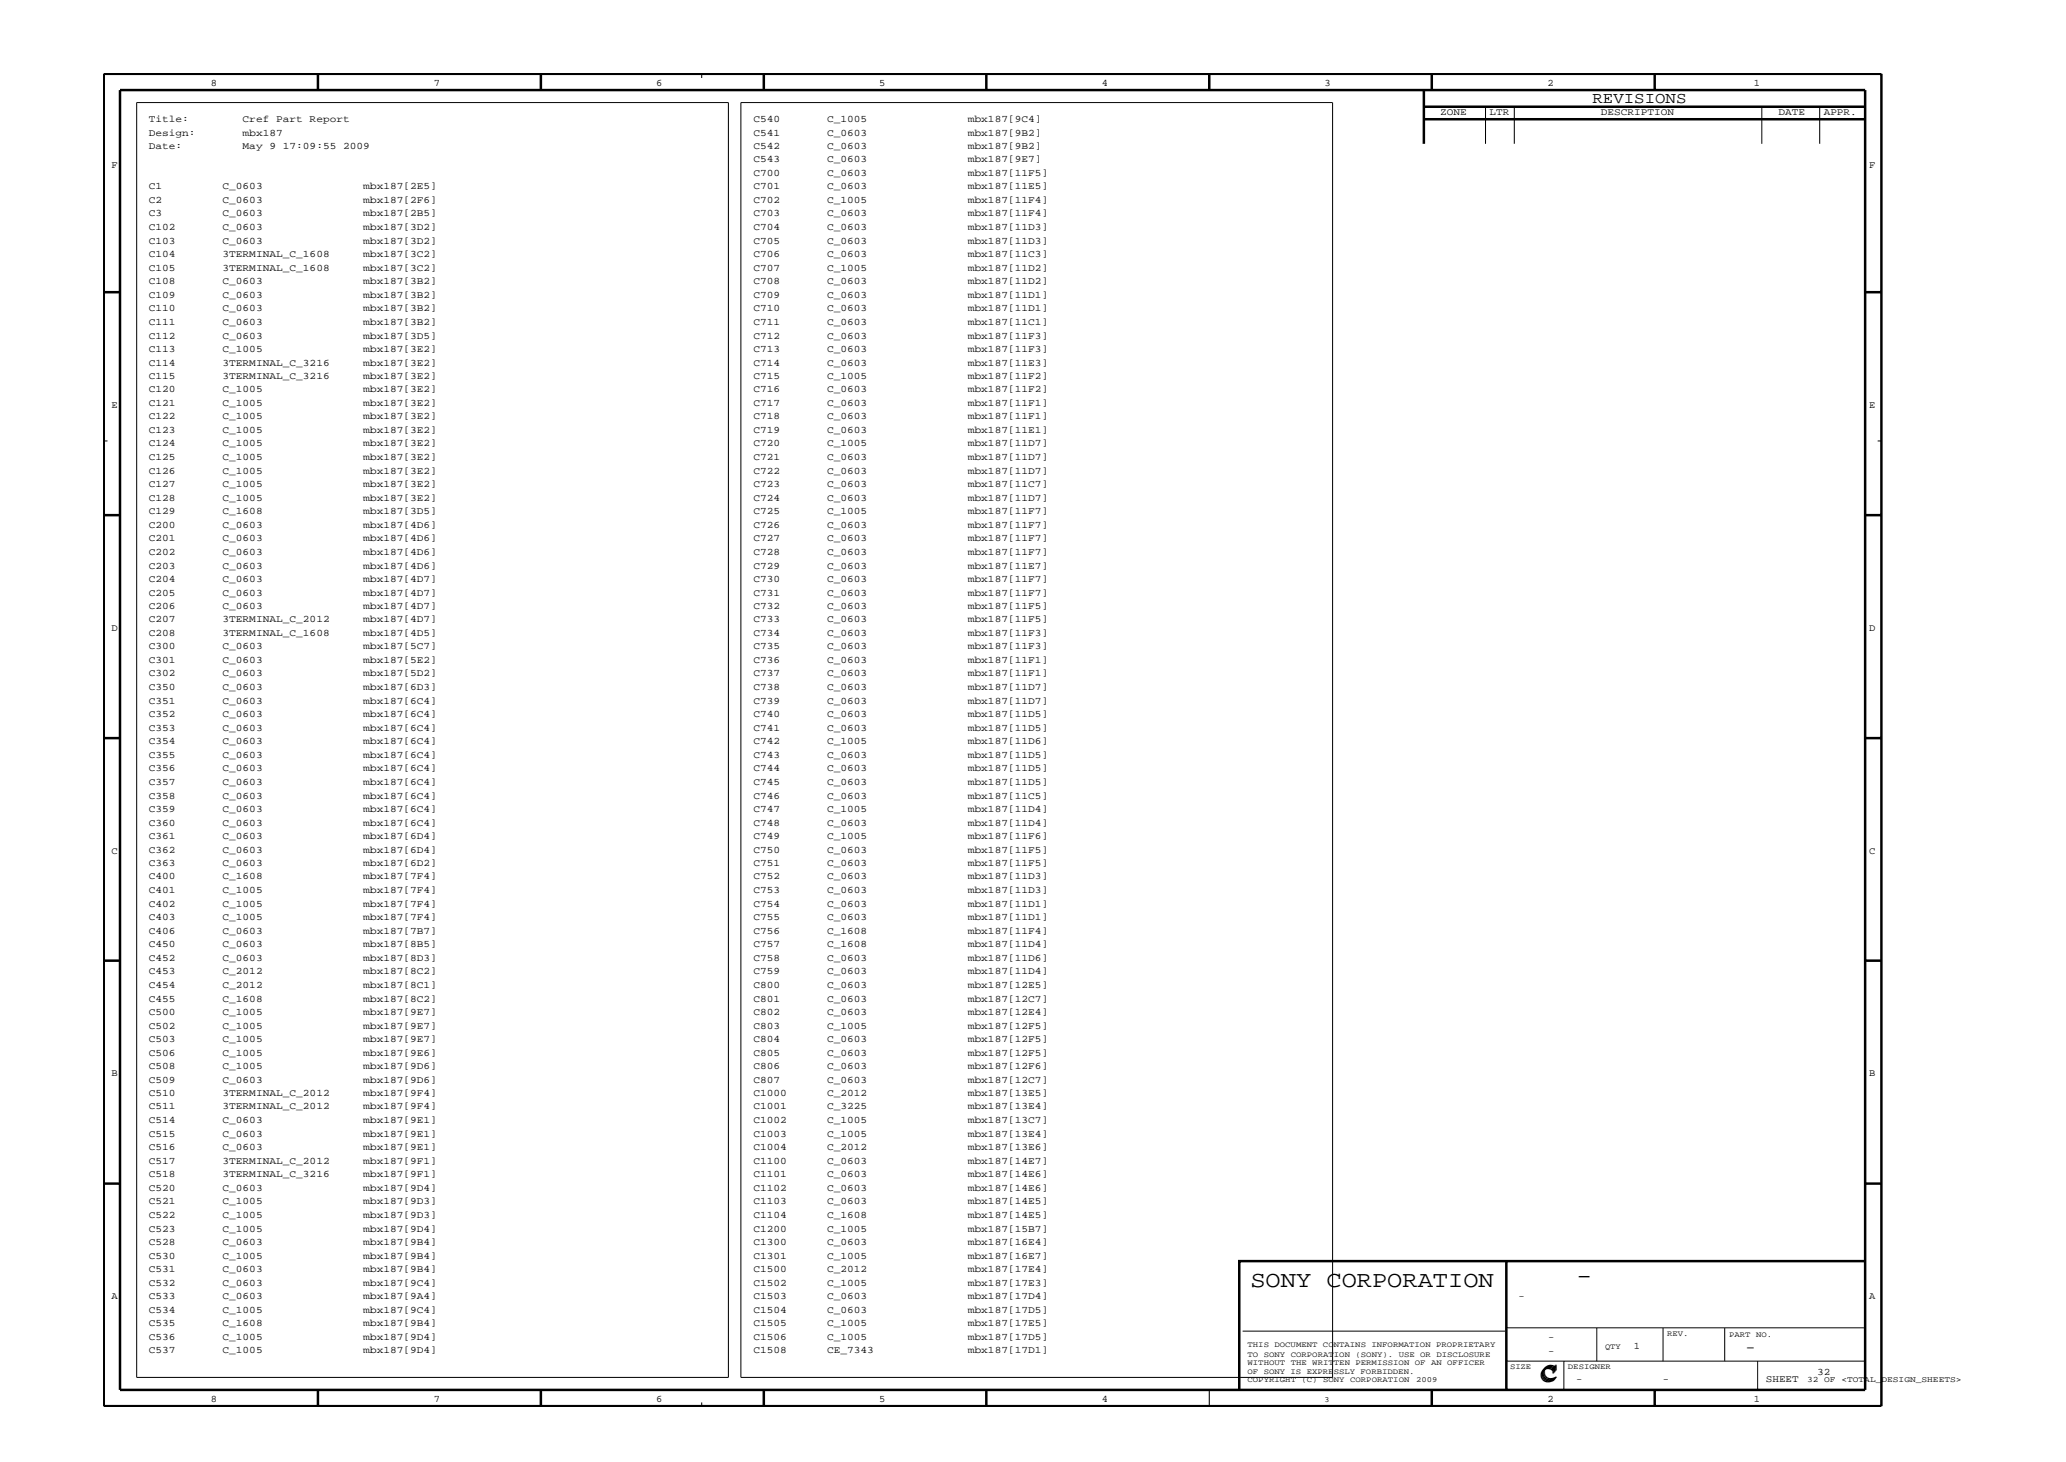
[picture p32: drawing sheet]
<svg xmlns="http://www.w3.org/2000/svg" width="420mm" height="297mm" viewBox="0 0 420 297" stroke-linecap="round" stroke-linejoin="round" font-family="sans-serif">
<defs><g id="words">
<g font-size="5">
<text x="320.3" y="260.6">-</text>
<text x="313" y="280.6">C</text>
<text x="313.4" y="280.3">C</text>
</g>
<text font-size="4.7" x="254.1" y="261.4">SONY CORPORATION</text>
<g font-size="3.2">
<text x="323.6" y="20.9">REVISIONS</text>
<text x="354.7" y="274.6">-</text>
</g>
<g font-size="2">
<text x="42.8" y="17.5">8</text>
<text x="88.1" y="17.5">7</text>
<text x="133.3" y="17.5">6</text>
<text x="178.6" y="17.5">5</text>
<text x="223.9" y="17.5">4</text>
<text x="269.2" y="17.5">3</text>
<text x="314.5" y="17.5">2</text>
<text x="356.4" y="17.5">1</text>
<text x="292.6" y="23.4">ZONE</text>
<text x="302.7" y="23.4">LTR</text>
<text x="325.3" y="23.4">DESCRIPTION</text>
<text x="361.4" y="23.4">DATE</text>
<text x="370.6" y="23.4">APPR.</text>
<text x="30.2" y="24.8">Title:</text>
<text x="30.2" y="27.5">Design:</text>
<text x="49.3" y="24.8">Cref Part Report</text>
<text x="49.3" y="27.5">mbx187</text>
<text x="153.1" y="24.8">C540</text>
<text x="153.1" y="27.5">C541</text>
<text x="168.1" y="24.8">C_1005</text>
<text x="168.1" y="27.5">C_0603</text>
<text x="196.7" y="24.8">mbx187[9C4]</text>
<text x="196.7" y="27.5">mbx187[9B2]</text>
<text x="22.7" y="34.2">F</text>
<text x="30.2" y="30.3">Date:</text>
<text x="49.3" y="30.3">May 9 17:09:55 2009</text>
<text x="153.1" y="30.3">C542</text>
<text x="153.1" y="33">C543</text>
<text x="153.1" y="35.8">C700</text>
<text x="168.1" y="30.3">C_0603</text>
<text x="168.1" y="33">C_0603</text>
<text x="168.1" y="35.8">C_0603</text>
<text x="196.7" y="30.3">mbx187[9B2]</text>
<text x="196.7" y="33">mbx187[9E7]</text>
<text x="196.7" y="35.8">mbx187[11F5]</text>
<text x="379.8" y="34.2">F</text>
<text x="30.2" y="38.5">C1</text>
<text x="30.2" y="41.3">C2</text>
<text x="45.2" y="38.5">C_0603</text>
<text x="45.2" y="41.3">C_0603</text>
<text x="73.8" y="38.5">mbx187[2E5]</text>
<text x="73.8" y="41.3">mbx187[2F6]</text>
<text x="153.1" y="38.5">C701</text>
<text x="153.1" y="41.3">C702</text>
<text x="168.1" y="38.5">C_0603</text>
<text x="168.1" y="41.3">C_1005</text>
<text x="196.7" y="38.5">mbx187[11E5]</text>
<text x="196.7" y="41.3">mbx187[11F4]</text>
<text x="30.2" y="44">C3</text>
<text x="30.2" y="46.8">C102</text>
<text x="45.2" y="44">C_0603</text>
<text x="45.2" y="46.8">C_0603</text>
<text x="73.8" y="44">mbx187[2B5]</text>
<text x="73.8" y="46.8">mbx187[3D2]</text>
<text x="153.1" y="44">C703</text>
<text x="153.1" y="46.8">C704</text>
<text x="168.1" y="44">C_0603</text>
<text x="168.1" y="46.8">C_0603</text>
<text x="196.7" y="44">mbx187[11F4]</text>
<text x="196.7" y="46.8">mbx187[11D3]</text>
<text x="30.2" y="49.5">C103</text>
<text x="30.2" y="52.3">C104</text>
<text x="45.2" y="49.5">C_0603</text>
<text x="45.2" y="52.3">3TERMINAL_C_1608</text>
<text x="73.8" y="49.5">mbx187[3D2]</text>
<text x="73.8" y="52.3">mbx187[3C2]</text>
<text x="153.1" y="49.5">C705</text>
<text x="153.1" y="52.3">C706</text>
<text x="168.1" y="49.5">C_0603</text>
<text x="168.1" y="52.3">C_0603</text>
<text x="196.7" y="49.5">mbx187[11D3]</text>
<text x="196.7" y="52.3">mbx187[11C3]</text>
<text x="30.2" y="55">C105</text>
<text x="30.2" y="57.8">C108</text>
<text x="45.2" y="55">3TERMINAL_C_1608</text>
<text x="45.2" y="57.8">C_0603</text>
<text x="73.8" y="55">mbx187[3C2]</text>
<text x="73.8" y="57.8">mbx187[3B2]</text>
<text x="153.1" y="55">C707</text>
<text x="153.1" y="57.8">C708</text>
<text x="168.1" y="55">C_1005</text>
<text x="168.1" y="57.8">C_0603</text>
<text x="196.7" y="55">mbx187[11D2]</text>
<text x="196.7" y="57.8">mbx187[11D2]</text>
<text x="30.2" y="60.5">C109</text>
<text x="30.2" y="63.3">C110</text>
<text x="30.2" y="66">C111</text>
<text x="45.2" y="60.5">C_0603</text>
<text x="45.2" y="63.3">C_0603</text>
<text x="45.2" y="66">C_0603</text>
<text x="73.8" y="60.5">mbx187[3B2]</text>
<text x="73.8" y="63.3">mbx187[3B2]</text>
<text x="73.8" y="66">mbx187[3B2]</text>
<text x="153.1" y="60.5">C709</text>
<text x="153.1" y="63.3">C710</text>
<text x="153.1" y="66">C711</text>
<text x="168.1" y="60.5">C_0603</text>
<text x="168.1" y="63.3">C_0603</text>
<text x="168.1" y="66">C_0603</text>
<text x="196.7" y="60.5">mbx187[11D1]</text>
<text x="196.7" y="63.3">mbx187[11D1]</text>
<text x="196.7" y="66">mbx187[11C1]</text>
<text x="30.2" y="68.8">C112</text>
<text x="30.2" y="71.5">C113</text>
<text x="45.2" y="68.8">C_0603</text>
<text x="45.2" y="71.5">C_1005</text>
<text x="73.8" y="68.8">mbx187[3D5]</text>
<text x="73.8" y="71.5">mbx187[3E2]</text>
<text x="153.1" y="68.8">C712</text>
<text x="153.1" y="71.5">C713</text>
<text x="168.1" y="68.8">C_0603</text>
<text x="168.1" y="71.5">C_0603</text>
<text x="196.7" y="68.8">mbx187[11F3]</text>
<text x="196.7" y="71.5">mbx187[11F3]</text>
<text x="30.2" y="74.3">C114</text>
<text x="30.2" y="77">C115</text>
<text x="45.2" y="74.3">3TERMINAL_C_3216</text>
<text x="45.2" y="77">3TERMINAL_C_3216</text>
<text x="73.8" y="74.3">mbx187[3E2]</text>
<text x="73.8" y="77">mbx187[3E2]</text>
<text x="153.1" y="74.3">C714</text>
<text x="153.1" y="77">C715</text>
<text x="168.1" y="74.3">C_0603</text>
<text x="168.1" y="77">C_1005</text>
<text x="196.7" y="74.3">mbx187[11E3]</text>
<text x="196.7" y="77">mbx187[11F2]</text>
<text x="22.7" y="82.9">E</text>
<text x="30.2" y="79.7">C120</text>
<text x="30.2" y="82.5">C121</text>
<text x="45.2" y="79.7">C_1005</text>
<text x="45.2" y="82.5">C_1005</text>
<text x="73.8" y="79.7">mbx187[3E2]</text>
<text x="73.8" y="82.5">mbx187[3E2]</text>
<text x="153.1" y="79.7">C716</text>
<text x="153.1" y="82.5">C717</text>
<text x="168.1" y="79.7">C_0603</text>
<text x="168.1" y="82.5">C_0603</text>
<text x="196.7" y="79.7">mbx187[11F2]</text>
<text x="196.7" y="82.5">mbx187[11F1]</text>
<text x="379.8" y="82.9">E</text>
<text x="30.2" y="85.2">C122</text>
<text x="30.2" y="88">C123</text>
<text x="45.2" y="85.2">C_1005</text>
<text x="45.2" y="88">C_1005</text>
<text x="73.8" y="85.2">mbx187[3E2]</text>
<text x="73.8" y="88">mbx187[3E2]</text>
<text x="153.1" y="85.2">C718</text>
<text x="153.1" y="88">C719</text>
<text x="168.1" y="85.2">C_0603</text>
<text x="168.1" y="88">C_0603</text>
<text x="196.7" y="85.2">mbx187[11F1]</text>
<text x="196.7" y="88">mbx187[11E1]</text>
<text x="30.2" y="90.7">C124</text>
<text x="30.2" y="93.5">C125</text>
<text x="45.2" y="90.7">C_1005</text>
<text x="45.2" y="93.5">C_1005</text>
<text x="73.8" y="90.7">mbx187[3E2]</text>
<text x="73.8" y="93.5">mbx187[3E2]</text>
<text x="153.1" y="90.7">C720</text>
<text x="153.1" y="93.5">C721</text>
<text x="168.1" y="90.7">C_1005</text>
<text x="168.1" y="93.5">C_0603</text>
<text x="196.7" y="90.7">mbx187[11D7]</text>
<text x="196.7" y="93.5">mbx187[11D7]</text>
<text x="30.2" y="96.2">C126</text>
<text x="30.2" y="99">C127</text>
<text x="30.2" y="101.7">C128</text>
<text x="45.2" y="96.2">C_1005</text>
<text x="45.2" y="99">C_1005</text>
<text x="45.2" y="101.7">C_1005</text>
<text x="73.8" y="96.2">mbx187[3E2]</text>
<text x="73.8" y="99">mbx187[3E2]</text>
<text x="73.8" y="101.7">mbx187[3E2]</text>
<text x="153.1" y="96.2">C722</text>
<text x="153.1" y="99">C723</text>
<text x="153.1" y="101.7">C724</text>
<text x="168.1" y="96.2">C_0603</text>
<text x="168.1" y="99">C_0603</text>
<text x="168.1" y="101.7">C_0603</text>
<text x="196.7" y="96.2">mbx187[11D7]</text>
<text x="196.7" y="99">mbx187[11C7]</text>
<text x="196.7" y="101.7">mbx187[11D7]</text>
<text x="30.2" y="104.5">C129</text>
<text x="30.2" y="107.2">C200</text>
<text x="45.2" y="104.5">C_1608</text>
<text x="45.2" y="107.2">C_0603</text>
<text x="73.8" y="104.5">mbx187[3D5]</text>
<text x="73.8" y="107.2">mbx187[4D6]</text>
<text x="153.1" y="104.5">C725</text>
<text x="153.1" y="107.2">C726</text>
<text x="168.1" y="104.5">C_1005</text>
<text x="168.1" y="107.2">C_0603</text>
<text x="196.7" y="104.5">mbx187[11F7]</text>
<text x="196.7" y="107.2">mbx187[11F7]</text>
<text x="30.2" y="110">C201</text>
<text x="30.2" y="112.7">C202</text>
<text x="45.2" y="110">C_0603</text>
<text x="45.2" y="112.7">C_0603</text>
<text x="73.8" y="110">mbx187[4D6]</text>
<text x="73.8" y="112.7">mbx187[4D6]</text>
<text x="153.1" y="110">C727</text>
<text x="153.1" y="112.7">C728</text>
<text x="168.1" y="110">C_0603</text>
<text x="168.1" y="112.7">C_0603</text>
<text x="196.7" y="110">mbx187[11F7]</text>
<text x="196.7" y="112.7">mbx187[11F7]</text>
<text x="30.2" y="115.5">C203</text>
<text x="30.2" y="118.2">C204</text>
<text x="45.2" y="115.5">C_0603</text>
<text x="45.2" y="118.2">C_0603</text>
<text x="73.8" y="115.5">mbx187[4D6]</text>
<text x="73.8" y="118.2">mbx187[4D7]</text>
<text x="153.1" y="115.5">C729</text>
<text x="153.1" y="118.2">C730</text>
<text x="168.1" y="115.5">C_0603</text>
<text x="168.1" y="118.2">C_0603</text>
<text x="196.7" y="115.5">mbx187[11E7]</text>
<text x="196.7" y="118.2">mbx187[11F7]</text>
<text x="30.2" y="121">C205</text>
<text x="30.2" y="123.7">C206</text>
<text x="45.2" y="121">C_0603</text>
<text x="45.2" y="123.7">C_0603</text>
<text x="73.8" y="121">mbx187[4D7]</text>
<text x="73.8" y="123.7">mbx187[4D7]</text>
<text x="153.1" y="121">C731</text>
<text x="153.1" y="123.7">C732</text>
<text x="168.1" y="121">C_0603</text>
<text x="168.1" y="123.7">C_0603</text>
<text x="196.7" y="121">mbx187[11F7]</text>
<text x="196.7" y="123.7">mbx187[11F5]</text>
<text x="22.7" y="128.1">D</text>
<text x="30.2" y="126.4">C207</text>
<text x="30.2" y="129.2">C208</text>
<text x="30.2" y="131.9">C300</text>
<text x="45.2" y="126.4">3TERMINAL_C_2012</text>
<text x="45.2" y="129.2">3TERMINAL_C_1608</text>
<text x="45.2" y="131.9">C_0603</text>
<text x="73.8" y="126.4">mbx187[4D7]</text>
<text x="73.8" y="129.2">mbx187[4D5]</text>
<text x="73.8" y="131.9">mbx187[5C7]</text>
<text x="153.1" y="126.4">C733</text>
<text x="153.1" y="129.2">C734</text>
<text x="153.1" y="131.9">C735</text>
<text x="168.1" y="126.4">C_0603</text>
<text x="168.1" y="129.2">C_0603</text>
<text x="168.1" y="131.9">C_0603</text>
<text x="196.7" y="126.4">mbx187[11F5]</text>
<text x="196.7" y="129.2">mbx187[11F3]</text>
<text x="196.7" y="131.9">mbx187[11F3]</text>
<text x="379.8" y="128.1">D</text>
<text x="30.2" y="134.7">C301</text>
<text x="30.2" y="137.4">C302</text>
<text x="45.2" y="134.7">C_0603</text>
<text x="45.2" y="137.4">C_0603</text>
<text x="73.8" y="134.7">mbx187[5E2]</text>
<text x="73.8" y="137.4">mbx187[5D2]</text>
<text x="153.1" y="134.7">C736</text>
<text x="153.1" y="137.4">C737</text>
<text x="168.1" y="134.7">C_0603</text>
<text x="168.1" y="137.4">C_0603</text>
<text x="196.7" y="134.7">mbx187[11F1]</text>
<text x="196.7" y="137.4">mbx187[11F1]</text>
<text x="30.2" y="140.2">C350</text>
<text x="30.2" y="142.9">C351</text>
<text x="45.2" y="140.2">C_0603</text>
<text x="45.2" y="142.9">C_0603</text>
<text x="73.8" y="140.2">mbx187[6D3]</text>
<text x="73.8" y="142.9">mbx187[6C4]</text>
<text x="153.1" y="140.2">C738</text>
<text x="153.1" y="142.9">C739</text>
<text x="168.1" y="140.2">C_0603</text>
<text x="168.1" y="142.9">C_0603</text>
<text x="196.7" y="140.2">mbx187[11D7]</text>
<text x="196.7" y="142.9">mbx187[11D7]</text>
<text x="30.2" y="145.7">C352</text>
<text x="30.2" y="148.4">C353</text>
<text x="45.2" y="145.7">C_0603</text>
<text x="45.2" y="148.4">C_0603</text>
<text x="73.8" y="145.7">mbx187[6C4]</text>
<text x="73.8" y="148.4">mbx187[6C4]</text>
<text x="153.1" y="145.7">C740</text>
<text x="153.1" y="148.4">C741</text>
<text x="168.1" y="145.7">C_0603</text>
<text x="168.1" y="148.4">C_0603</text>
<text x="196.7" y="145.7">mbx187[11D5]</text>
<text x="196.7" y="148.4">mbx187[11D5]</text>
<text x="30.2" y="151.2">C354</text>
<text x="30.2" y="154">C355</text>
<text x="45.2" y="151.2">C_0603</text>
<text x="45.2" y="154">C_0603</text>
<text x="73.8" y="151.2">mbx187[6C4]</text>
<text x="73.8" y="154">mbx187[6C4]</text>
<text x="153.1" y="151.2">C742</text>
<text x="153.1" y="154">C743</text>
<text x="168.1" y="151.2">C_1005</text>
<text x="168.1" y="154">C_0603</text>
<text x="196.7" y="151.2">mbx187[11D6]</text>
<text x="196.7" y="154">mbx187[11D5]</text>
<text x="30.2" y="156.7">C356</text>
<text x="30.2" y="159.5">C357</text>
<text x="45.2" y="156.7">C_0603</text>
<text x="45.2" y="159.5">C_0603</text>
<text x="73.8" y="156.7">mbx187[6C4]</text>
<text x="73.8" y="159.5">mbx187[6C4]</text>
<text x="153.1" y="156.7">C744</text>
<text x="153.1" y="159.5">C745</text>
<text x="168.1" y="156.7">C_0603</text>
<text x="168.1" y="159.5">C_0603</text>
<text x="196.7" y="156.7">mbx187[11D5]</text>
<text x="196.7" y="159.5">mbx187[11D5]</text>
<text x="30.2" y="162.2">C358</text>
<text x="30.2" y="165">C359</text>
<text x="30.2" y="167.8">C360</text>
<text x="45.2" y="162.2">C_0603</text>
<text x="45.2" y="165">C_0603</text>
<text x="45.2" y="167.8">C_0603</text>
<text x="73.8" y="162.2">mbx187[6C4]</text>
<text x="73.8" y="165">mbx187[6C4]</text>
<text x="73.8" y="167.8">mbx187[6C4]</text>
<text x="153.1" y="162.2">C746</text>
<text x="153.1" y="165">C747</text>
<text x="153.1" y="167.8">C748</text>
<text x="168.1" y="162.2">C_0603</text>
<text x="168.1" y="165">C_1005</text>
<text x="168.1" y="167.8">C_0603</text>
<text x="196.7" y="162.2">mbx187[11C5]</text>
<text x="196.7" y="165">mbx187[11D4]</text>
<text x="196.7" y="167.8">mbx187[11D4]</text>
<text x="22.7" y="173.4">C</text>
<text x="30.2" y="170.5">C361</text>
<text x="30.2" y="173.3">C362</text>
<text x="45.2" y="170.5">C_0603</text>
<text x="45.2" y="173.3">C_0603</text>
<text x="73.8" y="170.5">mbx187[6D4]</text>
<text x="73.8" y="173.3">mbx187[6D4]</text>
<text x="153.1" y="170.5">C749</text>
<text x="153.1" y="173.3">C750</text>
<text x="168.1" y="170.5">C_1005</text>
<text x="168.1" y="173.3">C_0603</text>
<text x="196.7" y="170.5">mbx187[11F6]</text>
<text x="196.7" y="173.3">mbx187[11F5]</text>
<text x="379.8" y="173.4">C</text>
<text x="30.2" y="176">C363</text>
<text x="30.2" y="178.7">C400</text>
<text x="45.2" y="176">C_0603</text>
<text x="45.2" y="178.7">C_1608</text>
<text x="73.8" y="176">mbx187[6D2]</text>
<text x="73.8" y="178.7">mbx187[7F4]</text>
<text x="153.1" y="176">C751</text>
<text x="153.1" y="178.7">C752</text>
<text x="168.1" y="176">C_0603</text>
<text x="168.1" y="178.7">C_0603</text>
<text x="196.7" y="176">mbx187[11F5]</text>
<text x="196.7" y="178.7">mbx187[11D3]</text>
<text x="30.2" y="181.5">C401</text>
<text x="30.2" y="184.2">C402</text>
<text x="45.2" y="181.5">C_1005</text>
<text x="45.2" y="184.2">C_1005</text>
<text x="73.8" y="181.5">mbx187[7F4]</text>
<text x="73.8" y="184.2">mbx187[7F4]</text>
<text x="153.1" y="181.5">C753</text>
<text x="153.1" y="184.2">C754</text>
<text x="168.1" y="181.5">C_0603</text>
<text x="168.1" y="184.2">C_0603</text>
<text x="196.7" y="181.5">mbx187[11D3]</text>
<text x="196.7" y="184.2">mbx187[11D1]</text>
<text x="30.2" y="187">C403</text>
<text x="30.2" y="189.7">C406</text>
<text x="45.2" y="187">C_1005</text>
<text x="45.2" y="189.7">C_0603</text>
<text x="73.8" y="187">mbx187[7F4]</text>
<text x="73.8" y="189.7">mbx187[7B7]</text>
<text x="153.1" y="187">C755</text>
<text x="153.1" y="189.7">C756</text>
<text x="168.1" y="187">C_0603</text>
<text x="168.1" y="189.7">C_1608</text>
<text x="196.7" y="187">mbx187[11D1]</text>
<text x="196.7" y="189.7">mbx187[11F4]</text>
<text x="30.2" y="192.5">C450</text>
<text x="30.2" y="195.2">C452</text>
<text x="30.2" y="198">C453</text>
<text x="45.2" y="192.5">C_0603</text>
<text x="45.2" y="195.2">C_0603</text>
<text x="45.2" y="198">C_2012</text>
<text x="73.8" y="192.5">mbx187[8B5]</text>
<text x="73.8" y="195.2">mbx187[8D3]</text>
<text x="73.8" y="198">mbx187[8C2]</text>
<text x="153.1" y="192.5">C757</text>
<text x="153.1" y="195.2">C758</text>
<text x="153.1" y="198">C759</text>
<text x="168.1" y="192.5">C_1608</text>
<text x="168.1" y="195.2">C_0603</text>
<text x="168.1" y="198">C_0603</text>
<text x="196.7" y="192.5">mbx187[11D4]</text>
<text x="196.7" y="195.2">mbx187[11D6]</text>
<text x="196.7" y="198">mbx187[11D4]</text>
<text x="30.2" y="200.7">C454</text>
<text x="30.2" y="203.5">C455</text>
<text x="45.2" y="200.7">C_2012</text>
<text x="45.2" y="203.5">C_1608</text>
<text x="73.8" y="200.7">mbx187[8C1]</text>
<text x="73.8" y="203.5">mbx187[8C2]</text>
<text x="153.1" y="200.7">C800</text>
<text x="153.1" y="203.5">C801</text>
<text x="168.1" y="200.7">C_0603</text>
<text x="168.1" y="203.5">C_0603</text>
<text x="196.7" y="200.7">mbx187[12E5]</text>
<text x="196.7" y="203.5">mbx187[12C7]</text>
<text x="30.2" y="206.2">C500</text>
<text x="30.2" y="209">C502</text>
<text x="45.2" y="206.2">C_1005</text>
<text x="45.2" y="209">C_1005</text>
<text x="73.8" y="206.2">mbx187[9E7]</text>
<text x="73.8" y="209">mbx187[9E7]</text>
<text x="153.1" y="206.2">C802</text>
<text x="153.1" y="209">C803</text>
<text x="168.1" y="206.2">C_0603</text>
<text x="168.1" y="209">C_1005</text>
<text x="196.7" y="206.2">mbx187[12E4]</text>
<text x="196.7" y="209">mbx187[12F5]</text>
<text x="30.2" y="211.7">C503</text>
<text x="30.2" y="214.5">C506</text>
<text x="45.2" y="211.7">C_1005</text>
<text x="45.2" y="214.5">C_1005</text>
<text x="73.8" y="211.7">mbx187[9E7]</text>
<text x="73.8" y="214.5">mbx187[9E6]</text>
<text x="153.1" y="211.7">C804</text>
<text x="153.1" y="214.5">C805</text>
<text x="168.1" y="211.7">C_0603</text>
<text x="168.1" y="214.5">C_0603</text>
<text x="196.7" y="211.7">mbx187[12F5]</text>
<text x="196.7" y="214.5">mbx187[12F5]</text>
<text x="22.7" y="218.6">B</text>
<text x="30.2" y="217.2">C508</text>
<text x="30.2" y="220">C509</text>
<text x="45.2" y="217.2">C_1005</text>
<text x="45.2" y="220">C_0603</text>
<text x="73.8" y="217.2">mbx187[9D6]</text>
<text x="73.8" y="220">mbx187[9D6]</text>
<text x="153.1" y="217.2">C806</text>
<text x="153.1" y="220">C807</text>
<text x="168.1" y="217.2">C_0603</text>
<text x="168.1" y="220">C_0603</text>
<text x="196.7" y="217.2">mbx187[12F6]</text>
<text x="196.7" y="220">mbx187[12C7]</text>
<text x="379.8" y="218.6">B</text>
<text x="30.2" y="222.7">C510</text>
<text x="30.2" y="225.4">C511</text>
<text x="45.2" y="222.7">3TERMINAL_C_2012</text>
<text x="45.2" y="225.4">3TERMINAL_C_2012</text>
<text x="73.8" y="222.7">mbx187[9F4]</text>
<text x="73.8" y="225.4">mbx187[9F4]</text>
<text x="153.1" y="222.7">C1000</text>
<text x="153.1" y="225.4">C1001</text>
<text x="168.1" y="222.7">C_2012</text>
<text x="168.1" y="225.4">C_3225</text>
<text x="196.7" y="222.7">mbx187[13E5]</text>
<text x="196.7" y="225.4">mbx187[13E4]</text>
<text x="30.2" y="228.2">C514</text>
<text x="30.2" y="230.9">C515</text>
<text x="30.2" y="233.7">C516</text>
<text x="45.2" y="228.2">C_0603</text>
<text x="45.2" y="230.9">C_0603</text>
<text x="45.2" y="233.7">C_0603</text>
<text x="73.8" y="228.2">mbx187[9E1]</text>
<text x="73.8" y="230.9">mbx187[9E1]</text>
<text x="73.8" y="233.7">mbx187[9E1]</text>
<text x="153.1" y="228.2">C1002</text>
<text x="153.1" y="230.9">C1003</text>
<text x="153.1" y="233.7">C1004</text>
<text x="168.1" y="228.2">C_1005</text>
<text x="168.1" y="230.9">C_1005</text>
<text x="168.1" y="233.7">C_2012</text>
<text x="196.7" y="228.2">mbx187[13C7]</text>
<text x="196.7" y="230.9">mbx187[13E4]</text>
<text x="196.7" y="233.7">mbx187[13E6]</text>
<text x="30.2" y="236.4">C517</text>
<text x="30.2" y="239.2">C518</text>
<text x="45.2" y="236.4">3TERMINAL_C_2012</text>
<text x="45.2" y="239.2">3TERMINAL_C_3216</text>
<text x="73.8" y="236.4">mbx187[9F1]</text>
<text x="73.8" y="239.2">mbx187[9F1]</text>
<text x="153.1" y="236.4">C1100</text>
<text x="153.1" y="239.2">C1101</text>
<text x="168.1" y="236.4">C_0603</text>
<text x="168.1" y="239.2">C_0603</text>
<text x="196.7" y="236.4">mbx187[14E7]</text>
<text x="196.7" y="239.2">mbx187[14E6]</text>
<text x="30.2" y="241.9">C520</text>
<text x="30.2" y="244.7">C521</text>
<text x="45.2" y="241.9">C_0603</text>
<text x="45.2" y="244.7">C_1005</text>
<text x="73.8" y="241.9">mbx187[9D4]</text>
<text x="73.8" y="244.7">mbx187[9D3]</text>
<text x="153.1" y="241.9">C1102</text>
<text x="153.1" y="244.7">C1103</text>
<text x="168.1" y="241.9">C_0603</text>
<text x="168.1" y="244.7">C_0603</text>
<text x="196.7" y="241.9">mbx187[14E6]</text>
<text x="196.7" y="244.7">mbx187[14E5]</text>
<text x="30.2" y="247.4">C522</text>
<text x="30.2" y="250.2">C523</text>
<text x="45.2" y="247.4">C_1005</text>
<text x="45.2" y="250.2">C_1005</text>
<text x="73.8" y="247.4">mbx187[9D3]</text>
<text x="73.8" y="250.2">mbx187[9D4]</text>
<text x="153.1" y="247.4">C1104</text>
<text x="153.1" y="250.2">C1200</text>
<text x="168.1" y="247.4">C_1608</text>
<text x="168.1" y="250.2">C_1005</text>
<text x="196.7" y="247.4">mbx187[14E5]</text>
<text x="196.7" y="250.2">mbx187[15B7]</text>
<text x="30.2" y="252.9">C528</text>
<text x="30.2" y="255.7">C530</text>
<text x="45.2" y="252.9">C_0603</text>
<text x="45.2" y="255.7">C_1005</text>
<text x="73.8" y="252.9">mbx187[9B4]</text>
<text x="73.8" y="255.7">mbx187[9B4]</text>
<text x="153.1" y="252.9">C1300</text>
<text x="153.1" y="255.7">C1301</text>
<text x="168.1" y="252.9">C_0603</text>
<text x="168.1" y="255.7">C_1005</text>
<text x="196.7" y="252.9">mbx187[16E4]</text>
<text x="196.7" y="255.7">mbx187[16E7]</text>
<text x="22.7" y="263.9">A</text>
<text x="30.2" y="258.4">C531</text>
<text x="30.2" y="261.2">C532</text>
<text x="30.2" y="263.9">C533</text>
<text x="45.2" y="258.4">C_0603</text>
<text x="45.2" y="261.2">C_0603</text>
<text x="45.2" y="263.9">C_0603</text>
<text x="73.8" y="258.4">mbx187[9B4]</text>
<text x="73.8" y="261.2">mbx187[9C4]</text>
<text x="73.8" y="263.9">mbx187[9A4]</text>
<text x="153.1" y="258.4">C1500</text>
<text x="153.1" y="261.2">C1502</text>
<text x="153.1" y="263.9">C1503</text>
<text x="168.1" y="258.4">C_2012</text>
<text x="168.1" y="261.2">C_1005</text>
<text x="168.1" y="263.9">C_0603</text>
<text x="196.7" y="258.4">mbx187[17E4]</text>
<text x="196.7" y="261.2">mbx187[17E3]</text>
<text x="196.7" y="263.9">mbx187[17D4]</text>
<text x="308.5" y="263.9">-</text>
<text x="379.8" y="263.9">A</text>
<text x="30.2" y="266.7">C534</text>
<text x="30.2" y="269.4">C535</text>
<text x="45.2" y="266.7">C_1005</text>
<text x="45.2" y="269.4">C_1608</text>
<text x="73.8" y="266.7">mbx187[9C4]</text>
<text x="73.8" y="269.4">mbx187[9B4]</text>
<text x="153.1" y="266.7">C1504</text>
<text x="153.1" y="269.4">C1505</text>
<text x="168.1" y="266.7">C_0603</text>
<text x="168.1" y="269.4">C_1005</text>
<text x="196.7" y="266.7">mbx187[17D5]</text>
<text x="196.7" y="269.4">mbx187[17E5]</text>
<text x="30.2" y="272.2">C536</text>
<text x="30.2" y="274.9">C537</text>
<text x="45.2" y="272.2">C_1005</text>
<text x="45.2" y="274.9">C_1005</text>
<text x="73.8" y="272.2">mbx187[9D4]</text>
<text x="73.8" y="274.9">mbx187[9D4]</text>
<text x="153.1" y="272.2">C1506</text>
<text x="153.1" y="274.9">C1508</text>
<text x="168.1" y="272.2">C_1005</text>
<text x="168.1" y="274.9">CE_7343</text>
<text x="196.7" y="272.2">mbx187[17D5]</text>
<text x="196.7" y="274.9">mbx187[17D1]</text>
<text x="314.6" y="275.1">-</text>
<text x="314.6" y="272.3">-</text>
<text x="332" y="274">1</text>
<text x="320.3" y="280.7">-</text>
<text x="337.9" y="280.7">-</text>
<text x="358.8" y="280.7">SHEET</text>
<text x="369.2" y="279.3">32</text>
<text x="42.8" y="284.9">8</text>
<text x="88.1" y="284.9">7</text>
<text x="133.3" y="284.9">6</text>
<text x="178.6" y="284.9">5</text>
<text x="223.9" y="284.9">4</text>
<text x="314.5" y="284.9">2</text>
<text x="356.4" y="284.9">1</text>
</g>
<text font-size="1.7" x="367.2" y="280.7">32 OF &lt;TOTAL_DESIGN_SHEETS&gt;</text>
<g font-size="1.6">
<text x="253.5" y="273.8">THIS DOCUMENT CONTAINS INFORMATION PROPRIETARY</text>
<text x="253.5" y="275.6">TO SONY CORPORATION (SONY). USE OR DISCLOSURE</text>
<text x="326.1" y="274">QTY</text>
<text x="338.8" y="271.5">REV.</text>
<text x="351.4" y="271.6">PART NO.</text>
<text x="253.5" y="277.3">WITHOUT THE WRITTEN PERMISSION OF AN OFFICER</text>
<text x="253.5" y="279.1">OF SONY IS EXPRESSLY FORBIDDEN.</text>
<text x="253.5" y="280.8">COPYRIGHT (C) SONY CORPORATION</text>
<text x="287.8" y="280.9">2009</text>
<text x="306.8" y="278.2">SIZE</text>
<text x="318.6" y="278.2">DESIGNER</text>
<text x="269.2" y="284.9">3</text>
</g>
</g></defs>
<g fill="none" stroke="#000" stroke-width=".51">
<path d="M21.1 15h361.2v270.7h-361.2zM24.4 18.3h354.6v264.1h-354.6zM64.6 15v3.3M109.9 15v3.3M155.2 15v3.3M200.4 15v3.3M245.7 15v3.3M289.3 18.3v10.9M290.9 15v3.3M336.2 15v3.3M289.3 21.7h89.7M289.3 24.2h89.7"/>
<path d="M21.1 59.4h3.3M379 59.4h3.3M21.1 104.7h3.3M379 104.7h3.3M21.1 150h3.3M379 150h3.3M21.1 195.2h3.3M379 195.2h3.3M21.1 240.5h3.3M306.1 256.1v26.3M379 256.2h-127.2v26.1M379 240.5h3.3"/>
<path d="M64.6 282.4v3.3M109.9 282.4v3.3M155.2 282.4v3.3M200.4 282.4v3.3M290.9 282.4v3.3M336.2 282.4v3.3"/>
</g>
<g fill="none" stroke="#000" stroke-width=".2">
<path d="M142.6 15v.8M27.8 20.8h120.2v259.1h-120.2zM150.5 20.8h120.3v259.1h-120.3zM301.9 21.7v7.5M307.7 21.7v7.5M358 21.7v7.5M369.8 21.7v7.5M21.1 89.6h.7M381.5 89.6h.8M252.5 270.5h53.5M306.1 276.5h72.9M306.1 269.8h72.9"/>
<path d="M317.8 276.5v5.9M324.5 269.8v6.7M337.9 269.8v6.7M350.5 269.8v6.7M357.1 276.5v5.9M142.6 284.9v.8M245.7 282.4v3.3"/>
</g>
<use href="#words"/>
</svg>
